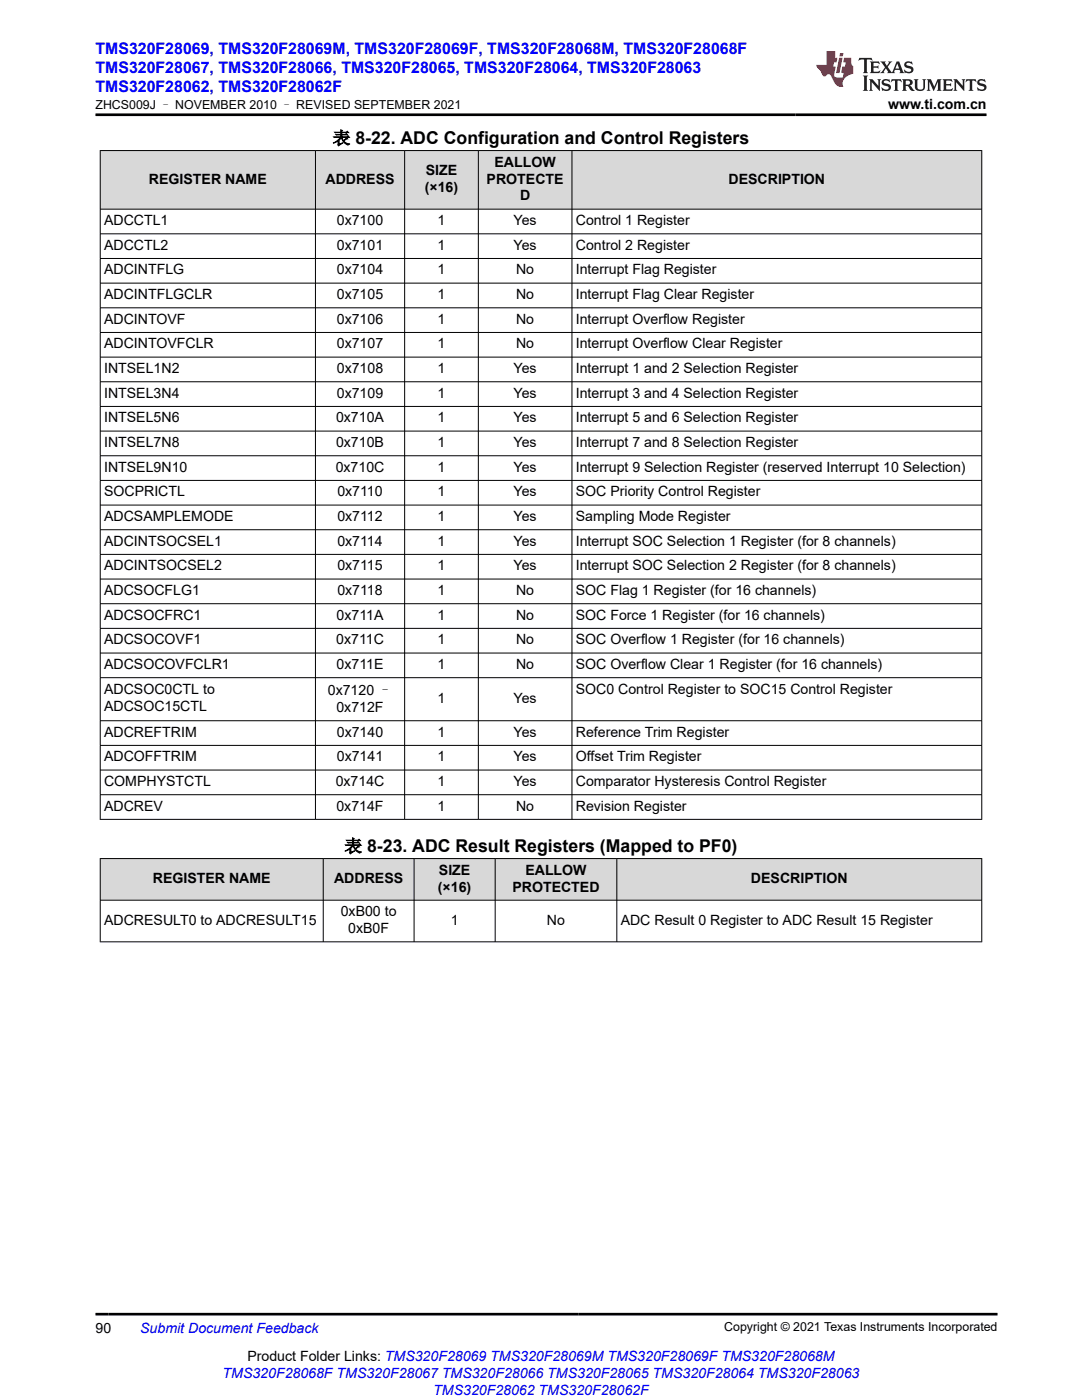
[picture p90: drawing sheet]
<svg xmlns="http://www.w3.org/2000/svg" width="216mm" height="279mm" viewBox="0 0 216 279" stroke-linecap="round" stroke-linejoin="round" font-family="sans-serif">
<defs><g id="words">
<g font-size="3.5">
<text x="66.4" y="28.8">表 8-22. ADC Configuration and Control Registers</text>
<text x="68.7" y="170.1">表 8-23. ADC Result Registers (Mapped to PF0)</text>
</g>
<g font-size="3.2" fill="#00f">
<text x="19" y="10.7">TMS320F28069, TMS320F28069M, TMS320F28069F, TMS320F28068M, TMS320F28068F</text>
<text x="19" y="14.5">TMS320F28067, TMS320F28066, TMS320F28065, TMS320F28064, TMS320F28063</text>
<text x="19" y="18.3">TMS320F28062, TMS320F28062F</text>
</g>
<g font-size="2.8">
<text x="177.2" y="21.7">www.ti.com.cn</text>
<text x="85" y="34.9">SIZE</text>
<text x="98.7" y="33.2">EALLOW</text>
<text x="29.7" y="36.6">REGISTER NAME</text>
<text x="64.9" y="36.6">ADDRESS</text>
<text x="84.8" y="38.3">(×16)</text>
<text x="97.1" y="36.6">PROTECTE</text>
<text x="103.8" y="40">D</text>
<text x="145.4" y="36.6">DESCRIPTION</text>
<text x="20.8" y="44.9">ADCCTL1</text>
<text x="67.2" y="44.9">0x7100</text>
<text x="87.3" y="44.9">1</text>
<text x="102.5" y="44.9">Yes</text>
<text x="114.9" y="44.9">Control 1 Register</text>
<text x="20.8" y="49.9">ADCCTL2</text>
<text x="67.2" y="49.9">0x7101</text>
<text x="87.3" y="49.9">1</text>
<text x="102.5" y="49.9">Yes</text>
<text x="114.9" y="49.9">Control 2 Register</text>
<text x="20.8" y="54.8">ADCINTFLG</text>
<text x="20.8" y="59.7">ADCINTFLGCLR</text>
<text x="67.2" y="54.8">0x7104</text>
<text x="67.2" y="59.7">0x7105</text>
<text x="87.3" y="54.8">1</text>
<text x="87.3" y="59.7">1</text>
<text x="103" y="54.8">No</text>
<text x="103" y="59.7">No</text>
<text x="114.9" y="54.8">Interrupt Flag Register</text>
<text x="114.9" y="59.7">Interrupt Flag Clear Register</text>
<text x="20.8" y="64.6">ADCINTOVF</text>
<text x="67.2" y="64.6">0x7106</text>
<text x="87.3" y="64.6">1</text>
<text x="103" y="64.6">No</text>
<text x="114.9" y="64.6">Interrupt Overflow Register</text>
<text x="20.8" y="69.5">ADCINTOVFCLR</text>
<text x="67.2" y="69.5">0x7107</text>
<text x="87.3" y="69.5">1</text>
<text x="103" y="69.5">No</text>
<text x="114.9" y="69.5">Interrupt Overflow Clear Register</text>
<text x="20.8" y="74.5">INTSEL1N2</text>
<text x="67.2" y="74.5">0x7108</text>
<text x="87.3" y="74.5">1</text>
<text x="102.5" y="74.5">Yes</text>
<text x="114.9" y="74.5">Interrupt 1 and 2 Selection Register</text>
<text x="20.8" y="79.4">INTSEL3N4</text>
<text x="67.2" y="79.4">0x7109</text>
<text x="87.3" y="79.4">1</text>
<text x="102.5" y="79.4">Yes</text>
<text x="114.9" y="79.4">Interrupt 3 and 4 Selection Register</text>
<text x="20.8" y="84.3">INTSEL5N6</text>
<text x="20.8" y="89.2">INTSEL7N8</text>
<text x="67.1" y="84.3">0x710A</text>
<text x="67.1" y="89.2">0x710B</text>
<text x="87.3" y="84.3">1</text>
<text x="87.3" y="89.2">1</text>
<text x="102.5" y="84.3">Yes</text>
<text x="102.5" y="89.2">Yes</text>
<text x="114.9" y="84.3">Interrupt 5 and 6 Selection Register</text>
<text x="114.9" y="89.2">Interrupt 7 and 8 Selection Register</text>
<text x="20.8" y="94.1">INTSEL9N10</text>
<text x="67" y="94.1">0x710C</text>
<text x="87.3" y="94.1">1</text>
<text x="102.5" y="94.1">Yes</text>
<text x="114.9" y="94.1">Interrupt 9 Selection Register (reserved Interrupt 10 Selection)</text>
<text x="20.8" y="99.1">SOCPRICTL</text>
<text x="67.3" y="99.1">0x7110</text>
<text x="87.3" y="99.1">1</text>
<text x="102.5" y="99.1">Yes</text>
<text x="114.9" y="99.1">SOC Priority Control Register</text>
<text x="20.8" y="104">ADCSAMPLEMODE</text>
<text x="67.3" y="104">0x7112</text>
<text x="87.3" y="104">1</text>
<text x="102.5" y="104">Yes</text>
<text x="114.9" y="104">Sampling Mode Register</text>
<text x="20.8" y="108.9">ADCINTSOCSEL1</text>
<text x="20.8" y="113.8">ADCINTSOCSEL2</text>
<text x="67.3" y="108.9">0x7114</text>
<text x="67.3" y="113.8">0x7115</text>
<text x="87.3" y="108.9">1</text>
<text x="87.3" y="113.8">1</text>
<text x="102.5" y="108.9">Yes</text>
<text x="102.5" y="113.8">Yes</text>
<text x="114.9" y="108.9">Interrupt SOC Selection 1 Register (for 8 channels)</text>
<text x="114.9" y="113.8">Interrupt SOC Selection 2 Register (for 8 channels)</text>
<text x="20.8" y="118.8">ADCSOCFLG1</text>
<text x="67.3" y="118.8">0x7118</text>
<text x="87.3" y="118.8">1</text>
<text x="103" y="118.8">No</text>
<text x="114.9" y="118.8">SOC Flag 1 Register (for 16 channels)</text>
<text x="20.8" y="123.7">ADCSOCFRC1</text>
<text x="67.2" y="123.7">0x711A</text>
<text x="87.3" y="123.7">1</text>
<text x="103" y="123.7">No</text>
<text x="114.9" y="123.7">SOC Force 1 Register (for 16 channels)</text>
<text x="20.8" y="128.6">ADCSOCOVF1</text>
<text x="67.1" y="128.6">0x711C</text>
<text x="87.3" y="128.6">1</text>
<text x="103" y="128.6">No</text>
<text x="114.9" y="128.6">SOC Overflow 1 Register (for 16 channels)</text>
<text x="20.8" y="133.5">ADCSOCOVFCLR1</text>
<text x="67.2" y="133.5">0x711E</text>
<text x="87.3" y="133.5">1</text>
<text x="103" y="133.5">No</text>
<text x="114.9" y="133.5">SOC Overflow Clear 1 Register (for 16 channels)</text>
<text x="20.8" y="138.6">ADCSOC0CTL to</text>
<text x="20.8" y="142">ADCSOC15CTL</text>
<text x="65.4" y="138.7">0x7120 –</text>
<text x="67.1" y="142.1">0x712F</text>
<text x="87.3" y="140.3">1</text>
<text x="102.5" y="140.3">Yes</text>
<text x="114.9" y="138.4">SOC0 Control Register to SOC15 Control Register</text>
<text x="20.8" y="147">ADCREFTRIM</text>
<text x="67.2" y="147">0x7140</text>
<text x="87.3" y="147">1</text>
<text x="102.5" y="147">Yes</text>
<text x="114.9" y="147">Reference Trim Register</text>
<text x="20.8" y="152">ADCOFFTRIM</text>
<text x="67.2" y="152">0x7141</text>
<text x="87.3" y="152">1</text>
<text x="102.5" y="152">Yes</text>
<text x="114.9" y="152">Offset Trim Register</text>
<text x="20.8" y="156.9">COMPHYSTCTL</text>
<text x="20.8" y="161.8">ADCREV</text>
<text x="67" y="156.9">0x714C</text>
<text x="67.1" y="161.8">0x714F</text>
<text x="87.3" y="156.9">1</text>
<text x="87.3" y="161.8">1</text>
<text x="102.5" y="156.9">Yes</text>
<text x="103" y="161.8">No</text>
<text x="114.9" y="156.9">Comparator Hysteresis Control Register</text>
<text x="114.9" y="161.8">Revision Register</text>
<text x="30.5" y="176.2">REGISTER NAME</text>
<text x="66.7" y="176.2">ADDRESS</text>
<text x="87.4" y="177.9">(×16)</text>
<text x="87.6" y="174.5">SIZE</text>
<text x="102.2" y="177.9">PROTECTED</text>
<text x="104.8" y="174.5">EALLOW</text>
<text x="149.8" y="176.2">DESCRIPTION</text>
<text x="20.8" y="184.5">ADCRESULT0 to ADCRESULT15</text>
<text x="68" y="182.8">0xB00 to</text>
<text x="89.9" y="184.5">1</text>
<text x="109.1" y="184.5">No</text>
<text x="123.8" y="184.5">ADC Result 0 Register to ADC Result 15 Register</text>
<text x="69.5" y="186.2">0xB0F</text>
<text x="19" y="266">90</text>
<text x="49.4" y="271.7">Product Folder Links: TMS320F28069 TMS320F28069M TMS320F28069F TMS320F28068M</text>
</g>
<g font-size="2.8" fill="#00f">
<text x="28" y="266">Submit Document Feedback</text>
<text x="44.4" y="275.1">TMS320F28068F TMS320F28067 TMS320F28066 TMS320F28065 TMS320F28064 TMS320F28063</text>
<text x="86.5" y="278.4">TMS320F28062 TMS320F28062F</text>
</g>
<g font-size="2.5">
<text x="19" y="21.8">ZHCS009J – NOVEMBER 2010 – REVISED SEPTEMBER 2021</text>
<text x="144.5" y="265.7">Copyright © 2021 Texas Instruments Incorporated</text>
</g>
</g></defs>
<g fill="#d8d8d8">
<path d="M20 30h175.9v11.7h-175.9z" fill-rule="evenodd"/>
<path d="M20.1 30.1h42.8v11.6h-42.8z" fill-rule="evenodd"/>
<path d="M63 30.1h17.7v11.6h-17.7z" fill-rule="evenodd"/>
<path d="M80.8 30.1h14.6v11.6h-14.6z" fill-rule="evenodd"/>
<path d="M95.5 30.1h18.6v11.6h-18.6z" fill-rule="evenodd"/>
<path d="M114.2 30.1h81.6v11.6h-81.6z" fill-rule="evenodd"/>
</g>
<g fill="none" stroke="#000" stroke-width=".2">
<path d="M19.9 30h176.1M20 30v133.6M62.9 30v133.6M80.7 30v133.6M95.4 30v133.6M114.1 30v133.6M195.9 30v133.6M19.9 41.7h176.1M19.9 46.7h176.1M19.9 51.6h176.1M19.9 56.5h176.1M19.9 61.4h176.1"/>
<path d="M19.9 66.3h176.1M19.9 71.3h176.1M19.9 76.2h176.1M19.9 81.1h176.1M19.9 86h176.1M19.9 91h176.1M19.9 95.9h176.1M19.9 100.8h176.1M19.9 105.7h176.1M19.9 110.6h176.1M19.9 115.6h176.1M19.9 120.5h176.1"/>
<path d="M19.9 125.4h176.1M19.9 130.3h176.1M19.9 135.2h176.1M19.9 143.8h176.1M19.9 148.8h176.1M19.9 153.7h176.1M19.9 158.6h176.1M19.9 163.5h176.1"/>
</g>
<g fill="#d8d8d8">
<path d="M20 171.3h175.9v8.4h-175.9z" fill-rule="evenodd"/>
<path d="M20.1 171.4h44.3v8.2h-44.3z" fill-rule="evenodd"/>
<path d="M64.6 171.4h18v8.2h-18z" fill-rule="evenodd"/>
<path d="M82.7 171.4h16v8.2h-16z" fill-rule="evenodd"/>
<path d="M98.9 171.4h24.1v8.2h-24.1z" fill-rule="evenodd"/>
<path d="M123.1 171.4h72.7v8.2h-72.7z" fill-rule="evenodd"/>
</g>
<path d="M19.9 171.3h176.1M19.9 179.7h176.1M20 171.3v16.7M64.5 171.3v16.7M82.6 171.3v16.7M98.8 171.3v16.7M123.1 171.3v16.7M195.9 171.3v16.7M19.9 188h176.1" fill="none" stroke="#000" stroke-width=".2"/>
<path d="M171.5 11.6l-.2 .5 .5-.2h.6v.1v2.2l-.2 .4h1l-.2-.4v-2.2v-.1h.5l.5 .2-.1-.5zM173.6 12.3l.2 .4v1.5l-.2 .4h1.9l.1-.6a1.08 1.08 0 0 1-1.3 .2v-.7h.6l.4 .2v-.7l-.4 .2h-.6v-.5l.2-.2a1 1 0 0 1 1 .3l-.1-.5zM175.7 12.3l.9 1.1-1 1.2h.9l-.2-.2 .5-.8 .4 .8-.2 .2h1.6l-.2-.2 .2-.5h.9l.1 .5-.1 .2h.9l-.2-.3-.8-2h-.5l-.9 2.2-.9-1.1 .9-1.1h-.8l.2 .2-.4 .6-.4-.6 .2-.2zM179 12.7l.4 1h-.7zM180.7 12.4a.65 .65 0 0 0-.2 .7 .65 .65 0 0 0 .6 .5l.6 .1 .1 .3a.79 .79 0 0 1-.7 .4 .79 .79 0 0 1-.7-.5l.1 .7 .2-.1a.93 .93 0 0 0 1.1 .1 .93 .93 0 0 0 .4-1 1.46 1.46 0 0 0-1.2-.6l-.1-.3a1.09 1.09 0 0 1 1.2 .2l-.2-.6-.1 .1-.5-.2zM172.2 15.1l.2 .4v2.2l-.2 .4h1l-.2-.4v-2.2l.2-.4zM173.4 15.8l.2 .4v1.5l-.2 .4h.8l-.3-.4 .1-1.3 1.6 1.8v-2l.2-.4h-.7l.1 .2 .1 1.1-1.2-1.3zM176.2 15.9a.65 .65 0 0 0-.2 .8 .65 .65 0 0 0 .6 .4l.6 .2 .1 .2a.79 .79 0 0 1-.7 .4 .79 .79 0 0 1-.7-.5l.1 .7 .2-.1a.93 .93 0 0 0 1.1 .1 .93 .93 0 0 0 .4-.9 1.46 1.46 0 0 0-1.2-.6l-.1-.4a1.09 1.09 0 0 1 1.2 .2l-.1-.6-.2 .1-.5-.1zM177.9 15.8l-.1 .6a.63 .63 0 0 1 .8-.3v1.6l-.3 .4h1l-.2-.4v-1.6a.66 .66 0 0 1 .8 .3l-.1-.6zM180 15.8l.2 .4v1.5l-.2 .4h1l-.2-.2-.1-.7h.5l.1 .2a.79 .79 0 0 0 1.2 .6l-1-.9a.61 .61 0 0 0 .6-.6 .61 .61 0 0 0-.5-.7zM180.8 16.1h.1a.47 .47 0 0 1 .5 .1 .47 .47 0 0 1 .1 .5l-.1 .1-.7 .1zM182.3 15.8l.2 .2a2.27 2.27 0 0 0 .4 2 1.04 1.04 0 0 0 1.7-.7v-1.3l.2-.2h-.8l.2 .4v1.1a.6 .6 0 0 1-.6 .6 .6 .6 0 0 1-.6-.6v-1.1l.3-.4zM184.9 15.8l.2 .4v1.5l-.2 .4h.8l-.3-.4v-1.4l.9 1.9 .9-1.9v1.4l-.3 .4h1l-.2-.4v-1.5l.2-.4h-.8l-.7 1.5-.6-1.5zM188.1 15.8l.2 .4v1.5l-.2 .4h1.9l.1-.6a1.09 1.09 0 0 1-1.3 .2v-.7h.6l.4 .2v-.6l-.4 .2h-.6v-.6l.2-.1a1.01 1.01 0 0 1 1 .3l-.1-.6zM190.2 15.8l.3 .4v1.5l-.3 .4h.8l-.2-.4v-1.3l1.6 1.8v-2l.2-.4h-.7l.2 .2v1.1l-1.2-1.3zM192.8 15.8l-.1 .6a.63 .63 0 0 1 .8-.3v1.6l-.3 .4h1l-.2-.4v-1.6a.66 .66 0 0 1 .8 .3l-.1-.6zM195.2 15.9a.65 .65 0 0 0-.2 .8 .65 .65 0 0 0 .6 .4l.6 .2 .2 .2a.79 .79 0 0 1-.7 .4 .79 .79 0 0 1-.7-.5l.1 .7 .2-.1a.93 .93 0 0 0 1 .1 .93 .93 0 0 0 .5-.9 1.46 1.46 0 0 0-1.3-.6v-.4a1.09 1.09 0 0 1 1.2 .2l-.2-.6-.2 .1-.5-.1z" fill="#231f20"/>
<path d="M164.9 10.2v2.8h-2l.1 .3 .8 1a.95 .95 0 0 0 1 .9 .59 .59 0 0 1 .5-.4 .59 .59 0 0 1 .5 .4l.4 .7a1.59 1.59 0 0 0 2.1 1.4 1.61 1.61 0 0 1 1-2.3l1-.3-.1-1.5a1.59 1.59 0 0 1-.3-1.7h-1.5l-.2 .9h.6l-.2 .9h-.5l-.2 1v.2l.4 .1-.1 .9h-.7a.73 .73 0 0 1-1-.7l.3-1.5h-.5l.1-.9h.5l.2-.9h-.5v-1.3zM167.4 11.5l-.6 3.1h.7l.6-3.1zM167.6 10.6l-.1 .6h.7l.1-.6z" fill="#ed1c24"/>
<path d="M19 22.9h177.8M19 262.3h180" fill="none" stroke="#000" stroke-width=".53"/>
<use href="#words"/>
</svg>
